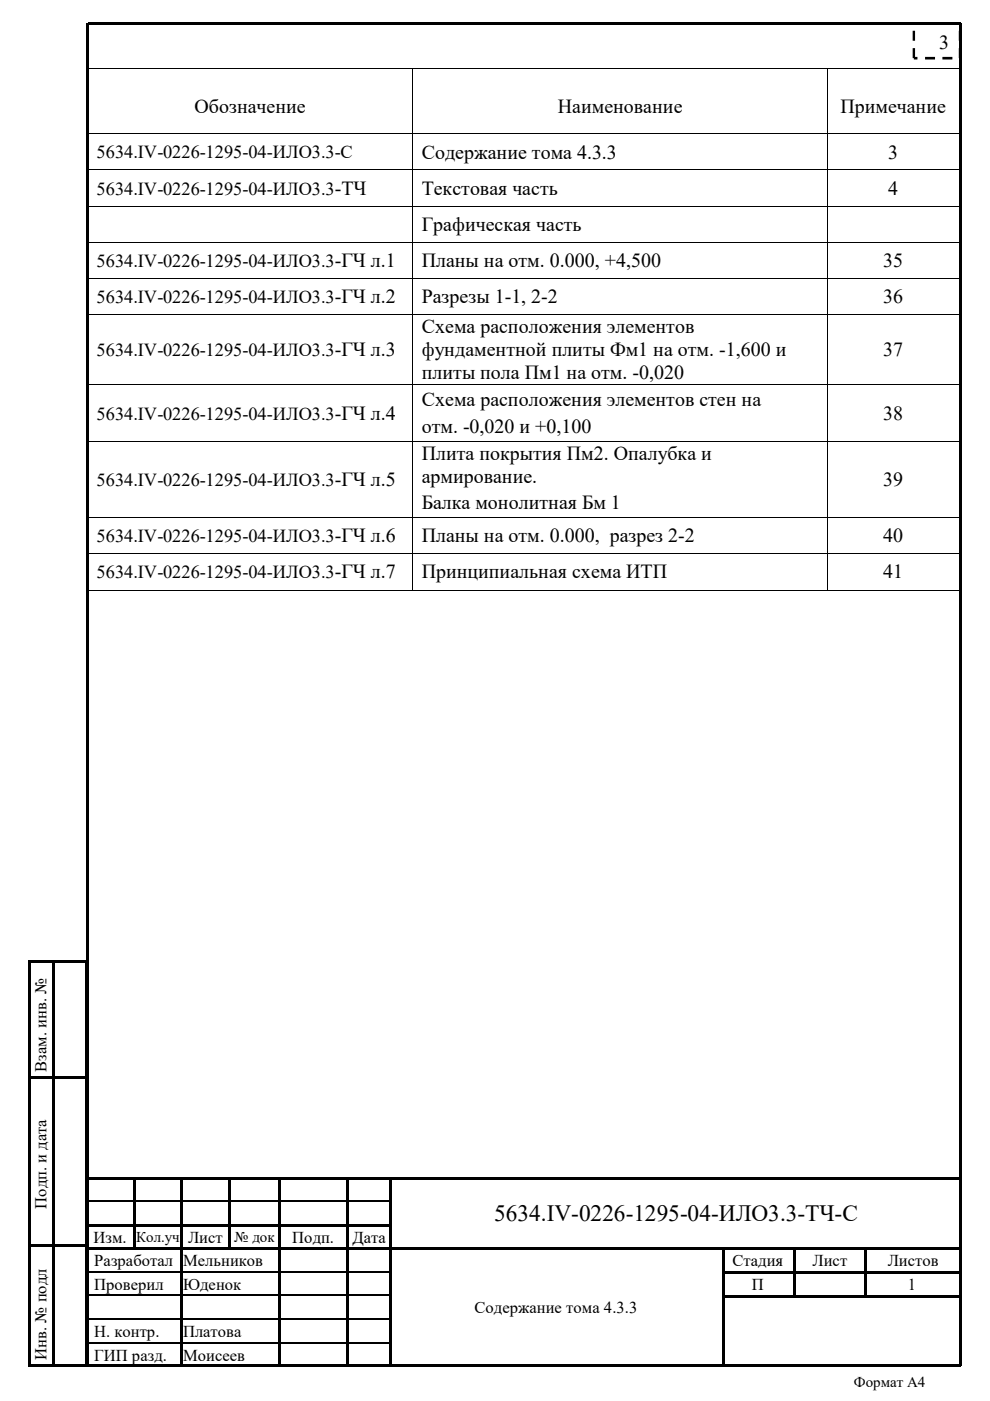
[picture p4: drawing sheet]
<svg xmlns="http://www.w3.org/2000/svg" width="210mm" height="297mm" viewBox="0 0 210 297" stroke-linecap="round" stroke-linejoin="round" font-family="sans-serif">
<defs><g id="words">
<text font-size="5" x="104.8" y="259">5634.IV-0226-1295-04-ИЛО3.3-ТЧ-С</text>
<g font-size="4.2">
<text x="199.1" y="10.4">3</text>
<text x="41.2" y="23.9">Обозначение</text>
<text x="118.3" y="23.9">Наименование</text>
<text x="178.2" y="23.9">Примечание</text>
<text x="89.4" y="33.6">Содержание тома 4.3.3</text>
<text x="188.3" y="33.6">3</text>
<text x="89.4" y="41.3">Текстовая часть</text>
<text x="188.3" y="41.3">4</text>
<text x="89.4" y="48.9">Графическая часть</text>
<text x="89.4" y="56.6">Планы на отм. 0.000, +4,500</text>
<text x="187.3" y="56.6">35</text>
<text x="89.4" y="64.3">Разрезы 1-1, 2-2</text>
<text x="187.3" y="64.3">36</text>
<text x="89.4" y="70.7">Схема расположения элементов</text>
<text x="89.4" y="75.5">фундаментной плиты Фм1 на отм. -1,600 и</text>
<text x="187.3" y="75.5">37</text>
<text x="89.4" y="80.4">плиты пола Пм1 на отм. -0,020</text>
<text x="89.4" y="86.1">Схема расположения элементов стен на</text>
<text x="187.3" y="88.9">38</text>
<text x="89.4" y="91.7">отм. -0,020 и +0,100</text>
<text x="89.4" y="97.5">Плита покрытия Пм2. Опалубка и</text>
<text x="89.4" y="102.4">армирование.</text>
<text x="89.4" y="107.9">Балка монолитная Бм 1</text>
<text x="187.3" y="103">39</text>
<text x="89.4" y="114.9">Планы на отм. 0.000, разрез 2-2</text>
<text x="187.3" y="115">40</text>
<text x="89.4" y="122.6">Принципиальная схема ИТП</text>
<text x="187.3" y="122.6">41</text>
</g>
<g font-size="3.9">
<text x="20.5" y="33.5">5634.IV-0226-1295-04-ИЛО3.3-С</text>
<text x="20.5" y="41.3">5634.IV-0226-1295-04-ИЛО3.3-ТЧ</text>
<text x="20.5" y="56.6">5634.IV-0226-1295-04-ИЛО3.3-ГЧ л.1</text>
<text x="20.5" y="64.3">5634.IV-0226-1295-04-ИЛО3.3-ГЧ л.2</text>
<text x="20.5" y="75.5">5634.IV-0226-1295-04-ИЛО3.3-ГЧ л.3</text>
<text x="20.5" y="88.9">5634.IV-0226-1295-04-ИЛО3.3-ГЧ л.4</text>
<text x="20.5" y="103">5634.IV-0226-1295-04-ИЛО3.3-ГЧ л.5</text>
<text x="20.5" y="115">5634.IV-0226-1295-04-ИЛО3.3-ГЧ л.6</text>
<text x="20.5" y="122.6">5634.IV-0226-1295-04-ИЛО3.3-ГЧ л.7</text>
</g>
<g font-size="3.5">
<text x="9.9" y="227.2" transform="rotate(-90 9.9 227.2)">Взам. инв. №</text>
<text x="9.9" y="256.2" transform="rotate(-90 9.9 256.2)">Подп. и дата</text>
<text x="19.8" y="263.5">Изм.</text>
<text x="39.9" y="263.5">Лист</text>
<text x="62" y="263.5">Подп.</text>
<text x="74.7" y="263.5">Дата</text>
<text x="20" y="268.5">Разработал</text>
<text x="38.8" y="268.5">Мельников</text>
<text x="155.3" y="268.5">Стадия</text>
<text x="172.3" y="268.5">Лист</text>
<text x="188.2" y="268.5">Листов</text>
<text x="20" y="273.5">Проверил</text>
<text x="38.8" y="273.5">Юденок</text>
<text x="159.4" y="273.5">П</text>
<text x="192.5" y="273.5">1</text>
<text x="100.6" y="278.5">Содержание тома 4.3.3</text>
<text x="20" y="283.5">Н. контр.</text>
<text x="38.8" y="283.5">Платова</text>
<text x="9.9" y="288.2" transform="rotate(-90 9.9 288.2)">Инв. № подл</text>
<text x="20" y="288.5">ГИП разд.</text>
<text x="38.8" y="288.5">Моисеев</text>
</g>
<g font-size="3.2">
<text x="28.9" y="263.4">Кол.уч</text>
<text x="49.7" y="263.4">№ док</text>
<text x="181.1" y="294">Формат А4</text>
</g>
</g></defs>
<g fill="#000">
<path d="M18.5 249.6h9.7v.5h-9.7zM28.2 250.1h.5zM28.2 249.6h.5v.5h-.5zM28.2 250.1h.5v4.5h-.5zM28.2 254.6h.5v.2h-.5zM28.2 254.8h.5v4.7h-.5zM28.7 249.6h9.6v.5h-9.6zM38.3 250.1h.5zM38.3 249.6h.5v.5h-.5zM38.3 250.1h.5v4.5h-.5zM38.3 254.6h.5v.2h-.5zM38.3 254.8h.5v4.7h-.5z"/>
<path d="M38.8 249.6h9.5v.5h-9.5zM48.3 250.1h.6zM48.3 249.6h.6v.5h-.6zM48.3 250.1h.6v4.5h-.6zM48.3 254.6h.6v.2h-.6zM48.3 254.8h.6v4.7h-.6zM48.9 249.6h10.1v.5h-10.1zM59 250.1h.5zM59 249.6h.5v.5h-.5zM59 250.1h.5v4.5h-.5zM59 254.6h.5v.2h-.5zM59 254.8h.5v4.7h-.5z"/>
<path d="M59.5 249.6h13.8v.5h-13.8zM73.3 250.1h.5zM73.3 249.6h.5v.5h-.5zM73.3 250.1h.5v4.5h-.5zM73.3 254.6h.5v.2h-.5zM73.3 254.8h.5v4.7h-.5zM73.8 249.6h8.8v.5h-8.8zM82.6 250.1h.5zM82.6 249.6h.5v.5h-.5zM82.6 250.1h.5v4.5h-.5zM82.6 254.6h.5v.2h-.5zM82.6 254.8h.5v4.7h-.5z"/>
<path d="M83.1 249.6h120.4v.5h-120.4zM18.5 259.5h9.7v.6h-9.7zM18.5 264.5h9.7v.5h-9.7zM28.2 259.5h.5v.6h-.5zM28.2 260.1h.5v4.4h-.5zM28.2 264.5h.5v.5h-.5zM28.7 259.5h9.6v.6h-9.6zM28.7 264.5h9.6v.5h-9.6zM38.3 259.5h.5v.6h-.5zM38.3 260.1h.5v4.4h-.5zM38.3 264.5h.5v.6h-.5zM38.3 265.1h.5v4.4h-.5z"/>
<path d="M38.3 269.5h.5v.6h-.5zM38.3 270.1h.5v4.4h-.5zM38.3 274.5h.5v.6h-.5zM38.3 275.1h.5v4.4h-.5zM38.8 259.5h9.5v.6h-9.5zM38.8 264.5h9.5v.5h-9.5zM48.3 259.5h.6v.6h-.6zM48.3 260.1h.6v4.4h-.6zM48.3 264.5h.6v.5h-.6zM48.9 259.5h10.1v.6h-10.1zM48.9 264.5h10.1v.5h-10.1zM59 259.5h.5v.6h-.5z"/>
<path d="M59 260.1h.5v4.4h-.5zM59 264.5h.5v.6h-.5zM59 265.1h.5v4.4h-.5zM59 269.5h.5v.6h-.5zM59 270.1h.5v4.4h-.5zM59 274.5h.5v.6h-.5zM59 275.1h.5v4.4h-.5zM59.5 259.5h13.8v.6h-13.8zM59.5 264.5h13.8v.5h-13.8zM73.3 259.5h.5v.6h-.5zM73.3 260.1h.5v4.4h-.5zM73.3 264.5h.5v.6h-.5z"/>
<path d="M73.3 265.1h.5v4.4h-.5zM73.3 269.5h.5v.6h-.5zM73.3 270.1h.5v4.4h-.5zM73.3 274.5h.5v.6h-.5zM73.3 275.1h.5v4.4h-.5zM73.8 259.5h8.8v.6h-8.8zM73.8 264.5h8.8v.5h-8.8zM82.6 259.5h.5v.6h-.5zM82.6 260.1h.5v4.4h-.5zM82.6 264.5h.5v.6h-.5zM82.6 265.1h.5v4.4h-.5zM82.6 269.5h.5v.6h-.5z"/>
<path d="M82.6 270.1h.5v4.4h-.5zM82.6 274.5h.5v.6h-.5zM82.6 275.1h.5v4.4h-.5zM83.1 264.5h70.1v.5h-70.1zM153.2 265l.5 .1zM153.2 264.5h.5v.5h-.5zM153.2 265.1h.5v4.4h-.5zM153.2 269.5h.5v.6h-.5zM153.2 270.1h.5v4.4h-.5zM153.2 274.5h.5v.6h-.5zM153.2 275.1h.5v4.4h-.5zM153.7 264.5h14.5v.5h-14.5z"/>
<path d="M153.7 269.5h14.5v.5h-14.5zM153.7 274.5h14.5v.5h-14.5zM168.2 265l.5 .1zM168.2 264.5h.5v.5h-.5zM168.2 265.1h.5v4.4h-.5zM168.2 269.5h.5v.6h-.5zM168.2 270.1h.5v4.4h-.5zM168.2 274.5h.5v.5h-.5zM168.7 264.5h14.6v.5h-14.6zM168.7 269.5h14.6v.5h-14.6zM168.7 274.5h14.6v.5h-14.6zM183.3 265l.5 .1z"/>
<path d="M183.3 264.5h.5v.5h-.5zM183.3 265.1h.5v4.4h-.5zM183.3 269.5h.5v.6h-.5zM183.3 270.1h.5v4.4h-.5zM183.3 274.5h.5v.5h-.5zM183.8 264.5h19.7v.5h-19.7zM183.8 269.5h19.7v.5h-19.7zM183.8 274.5h19.7v.5h-19.7zM38.3 279.5h.5v.6h-.5zM38.3 280.1h.5v4.4h-.5zM38.3 284.5h.5v.6h-.5zM38.3 285.1h.5v4.4h-.5z"/>
<path d="M59 279.5h.5v.6h-.5zM59 280.1h.5v4.4h-.5zM59 284.5h.5v.6h-.5zM59 285.1h.5v4.4h-.5zM73.3 279.5h.5v.6h-.5zM73.3 280.1h.5v4.4h-.5zM73.3 284.5h.5v.6h-.5zM73.3 285.1h.5v4.4h-.5zM82.6 279.5h.5v.6h-.5zM82.6 280.1h.5v4.4h-.5zM82.6 284.5h.5v.6h-.5zM82.6 285.1h.5v4.4h-.5z"/>
<path d="M153.2 279.5h.5v.6h-.5zM153.2 280.1h.5v4.4h-.5zM153.2 284.5h.5v.6h-.5zM153.2 285.1h.5v4.4h-.5z"/>
</g>
<g fill="none" stroke="#000" stroke-width=".25">
<path d="M18.5 254.7h9.7M28.7 254.7h9.6M38.8 254.7h9.5M48.9 254.7h10.1M59.5 254.7h13.8M73.8 254.7h8.8M18.5 269.7h19.8M18.5 274.7h19.8M18.5 279.7h19.8M38.8 269.7h20.2M38.8 274.7h20.2M38.8 279.7h20.2"/>
<path d="M59.5 269.7h13.8M59.5 274.7h13.8M59.5 279.7h13.8M73.8 269.7h8.8M73.8 274.7h8.8M73.8 279.7h8.8M18.5 284.6h19.8M38.8 284.6h20.2M59.5 284.6h13.8M73.8 284.6h8.8"/>
</g>
<path d="M18.6 289.3h185v.6h-185z" fill-rule="evenodd" fill="#000"/>
<path d="M193.8 5h9.7v7.3h-9.7z" fill-rule="evenodd" fill="#fff"/>
<g fill="#000">
<path d="M18.5 14.4h.2v.1h-.2zM87.5 14.4h.1v.1h-.1zM175.4 14.4h.2v.1h-.2zM203.3 14.4h.2v.1h-.2zM18.5 28.3h.2v.1h-.2zM18.5 35.9h.2v.2h-.2zM87.5 28.3h.1v.1h-.1zM87.5 35.9h.1v.2h-.1zM175.4 28.3h.2v.1h-.2zM175.4 35.9h.2v.2h-.2zM203.3 28.3h.2v.1h-.2zM203.3 35.9h.2v.2h-.2z"/>
<path d="M18.5 43.6h.2v.2h-.2zM18.5 51.3h.2v.2h-.2zM18.5 59h.2v.1h-.2zM87.5 43.6h.1v.2h-.1zM87.5 51.3h.1v.2h-.1zM87.5 59h.1v.1h-.1zM175.4 43.6h.2v.2h-.2zM175.4 51.3h.2v.2h-.2zM175.4 59h.2v.1h-.2zM203.3 43.6h.2v.2h-.2zM203.3 51.3h.2v.2h-.2zM203.3 59h.2v.1h-.2z"/>
<path d="M18.5 66.6h.2v.2h-.2zM87.5 66.6h.1v.2h-.1zM175.4 66.6h.2v.2h-.2zM203.3 66.6h.2v.2h-.2zM18.5 81.4h.2v.2h-.2zM18.5 93.4h.2v.2h-.2zM87.5 81.4h.1v.2h-.1zM87.5 93.4h.1v.2h-.1zM175.4 81.4h.2v.2h-.2zM175.4 93.4h.2v.2h-.2zM203.3 81.4h.2v.2h-.2zM203.3 93.4h.2v.2h-.2z"/>
<path d="M18.5 109.6h.2v.2h-.2zM18.5 117.3h.2v.2h-.2zM87.5 109.6h.1v.2h-.1zM87.5 117.3h.1v.2h-.1zM175.4 109.6h.2v.2h-.2zM175.4 117.3h.2v.2h-.2zM203.3 109.6h.2v.2h-.2zM203.3 117.3h.2v.2h-.2zM18.5 125h.2v.2h-.2zM87.5 125h.1v.2h-.1zM175.4 125h.2v.2h-.2zM203.3 125h.2v.2h-.2z"/>
<path d="M6.1 203.7h.5v.6h-.5zM6.1 203.7h.5v.5h-.5zM6.6 203.7h1.7v.5h-1.7zM8.3 203.7h.5v.5h-.5zM8.8 203.7h2.2v.5h-2.2zM11 204.2l.6 .1zM11 203.7h.6v.5h-.6zM11.6 203.7h1.7v.5h-1.7zM13.3 203.7h.5v.5h-.5zM13.8 203.7h4.3v.5h-4.3zM18.1 203.7h.5v.6h-.5zM18.1 203.7h.5v.5h-.5z"/>
<path d="M6.1 204.3h.5v23.9h-.5zM6.1 228.2h.5v.6h-.5zM6.6 228.2h4.4v.5h-4.4zM11 204.3h.6v23.9h-.6zM11 228.2h.6v.6h-.6zM11.6 228.2h6.5v.5h-6.5zM18.1 204.3h.5v23.9h-.5zM18.1 228.2h.5v.6h-.5zM6.1 228.8h.5v34.9h-.5zM6.1 263.7h.5v.6h-.5zM6.6 263.7h4.4v.5h-4.4zM11 228.8h.6v34.9h-.6z"/>
<path d="M11 263.7h.6v.6h-.6zM11.6 263.7h6.5v.5h-6.5zM18.1 228.8h.5v34.9h-.5zM18.1 263.7h.5v.6h-.5zM6.1 264.3h.5v25h-.5zM6.1 289.3h.5v.5h-.5zM6.6 289.3h4.4v.5h-4.4zM11 264.3h.6v25h-.6zM11 289.3h.6v.5h-.6zM11.6 289.3h6.5v.5h-6.5zM18.1 264.3h.5v25h-.5zM18.1 289.3h.5v.5h-.5z"/>
<path d="M193.5 10.2h.5v2.1h-.5zM193.5 6.5h.5v2.1h-.5zM193.9 4.8h2.1v.5h-2.1zM197.6 4.8h2.1v.5h-2.1zM201.3 4.8h2.1v.5h-2.1zM203.3 6.5h.5v2.1h-.5zM203.3 10.2h.5v2.1h-.5zM199.8 12.1h2.1v.5h-2.1zM196.1 12.1h2.1v.5h-2.1zM193.8 12.1h.7v.5h-.7z"/>
</g>
<g fill="#000">
<path d="M18.7 4.7h185v.5h-185z" fill-rule="evenodd"/>
<path d="M18.2 4.9h.6v284.7h-.6z" fill-rule="evenodd"/>
<path d="M203.3 5h.5v284.6h-.5z" fill-rule="evenodd"/>
</g>
<g fill="none" stroke="#000" stroke-width=".21">
<path d="M18.6 14.5v13.8M18.7 14.4h68.8M87.5 14.5v13.8M87.6 14.4h87.8M175.5 14.5v13.8M175.6 14.4h27.7M203.4 14.5v13.8M18.6 28.4v7.5M18.6 36.1v7.5M18.7 28.4h68.8M18.7 36h68.8M87.5 28.4v7.5"/>
<path d="M87.5 36.1v7.5M87.6 28.4h87.8M87.6 36h87.8M175.5 28.4v7.5M175.5 36.1v7.5M175.6 28.4h27.7M175.6 36h27.7M203.4 28.4v7.5M203.4 36.1v7.5M18.6 43.8v7.5M18.6 51.5v7.5M18.6 59.1v7.5"/>
<path d="M18.7 43.7h68.8M18.7 51.4h68.8M18.7 59.1h68.8M87.5 43.8v7.5M87.5 51.5v7.5M87.5 59.1v7.5M87.6 43.7h87.8M87.6 51.4h87.8M87.6 59.1h87.8M175.5 43.8v7.5M175.5 51.5v7.5M175.5 59.1v7.5"/>
<path d="M175.6 43.7h27.7M175.6 51.4h27.7M175.6 59.1h27.7M203.4 43.8v7.5M203.4 51.5v7.5M203.4 59.1v7.5M18.6 66.8v14.6M18.7 66.7h68.8M87.5 66.8v14.6M87.6 66.7h87.8M175.5 66.8v14.6M175.6 66.7h27.7"/>
<path d="M203.4 66.8v14.6M18.6 81.6v11.8M18.6 93.6v16M18.7 81.5h68.8M18.7 93.5h68.8M87.5 81.6v11.8M87.5 93.6v16M87.6 81.5h87.8M87.6 93.5h87.8M175.5 81.6v11.8M175.5 93.6v16M175.6 81.5h27.7"/>
<path d="M175.6 93.5h27.7M203.4 81.6v11.8M203.4 93.6v16M18.6 109.8v7.5M18.6 117.5v7.5M18.7 109.7h68.8M18.7 117.4h68.8M87.5 109.8v7.5M87.5 117.5v7.5M87.6 109.7h87.8M87.6 117.4h87.8M175.5 109.8v7.5"/>
<path d="M175.5 117.5v7.5M175.6 109.7h27.7M175.6 117.4h27.7M203.4 109.8v7.5M203.4 117.5v7.5M18.7 125.1h68.8M87.6 125.1h87.8M175.6 125.1h27.7"/>
</g>
<use href="#words"/>
</svg>
